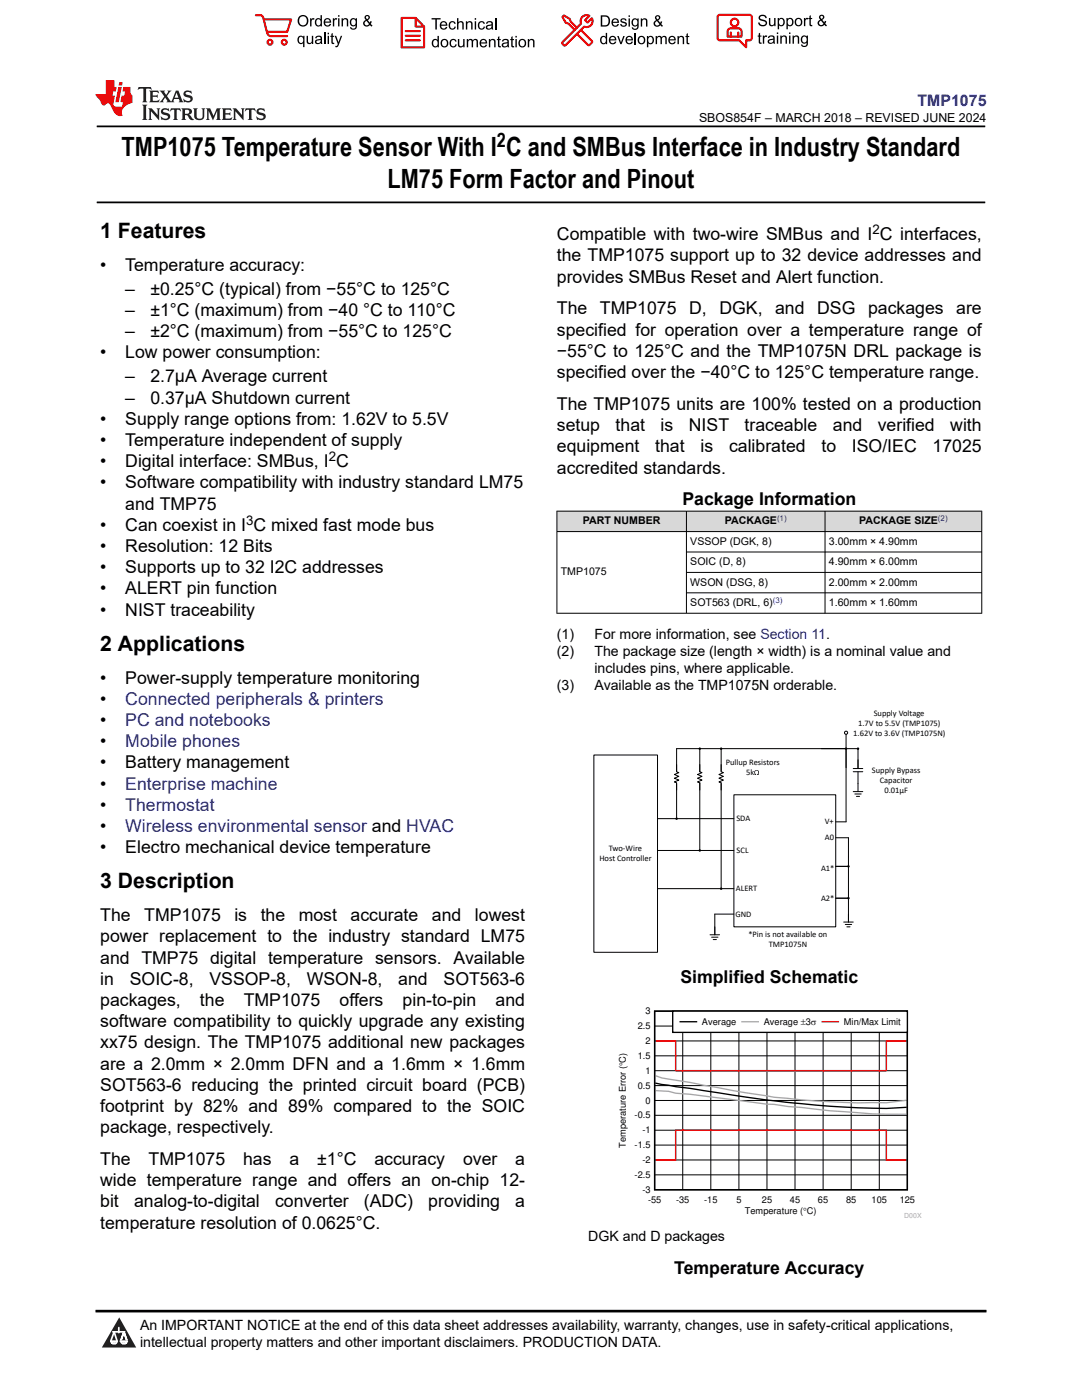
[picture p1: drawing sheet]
<svg xmlns="http://www.w3.org/2000/svg" width="216mm" height="279mm" viewBox="0 0 216 279" stroke-linecap="round" stroke-linejoin="round" font-family="sans-serif">
<defs><g id="words">
<g font-size="5.3">
<text x="24.3" y="31.2">TMP1075 Temperature Sensor With I C and SMBus Interface in Industry Standard</text>
<text x="77.3" y="37.5">LM75 Form Factor and Pinout</text>
</g>
<g font-size="4.2">
<text x="20" y="47.5">1 Features</text>
<text x="20" y="129.8">2 Applications</text>
<text x="20" y="177.3">3 Description</text>
</g>
<text font-size="4" x="99.2" y="29.4">2</text>
<g font-size="3.5">
<text x="111.1" y="47.9">Compatible with two-wire SMBus and I C interfaces,</text>
<text x="111.1" y="52.2">the TMP1075 support up to 32 device addresses and</text>
<text x="20" y="54.1">•</text>
<text x="25" y="54.1">Temperature accuracy:</text>
<text x="25" y="58.8">–</text>
<text x="30" y="58.8">±0.25°C (typical) from −55°C to 125°C</text>
<text x="111.1" y="56.4">provides SMBus Reset and Alert function.</text>
<text x="25" y="63.1">–</text>
<text x="30" y="63.1">±1°C (maximum) from −40 °C to 110°C</text>
<text x="111.1" y="62.8">The</text>
<text x="119.7" y="62.8">TMP1075</text>
<text x="137.5" y="62.8">D,</text>
<text x="143.5" y="62.8">DGK,</text>
<text x="154.7" y="62.8">and</text>
<text x="163.1" y="62.8">DSG</text>
<text x="173.2" y="62.8">packages</text>
<text x="190.8" y="62.8">are</text>
<text x="20" y="71.5">•</text>
<text x="25" y="67.3">–</text>
<text x="25" y="71.5">Low power consumption:</text>
<text x="30" y="67.3">±2°C (maximum) from −55°C to 125°C</text>
<text x="111.1" y="67">specified for operation over a temperature range of</text>
<text x="111.1" y="71.2">−55°C to 125°C and the TMP1075N DRL package is</text>
<text x="25" y="76.3">–</text>
<text x="30" y="76.3">2.7μA Average current</text>
<text x="111.1" y="75.5">specified over the −40°C to 125°C temperature range.</text>
<text x="25" y="80.5">–</text>
<text x="30" y="80.5">0.37μA Shutdown current</text>
<text x="111.1" y="81.8">The TMP1075 units are 100% tested on a production</text>
<text x="20" y="84.8">•</text>
<text x="20" y="89">•</text>
<text x="25" y="84.8">Supply range options from: 1.62V to 5.5V</text>
<text x="25" y="89">Temperature independent of supply</text>
<text x="111.1" y="86">setup</text>
<text x="122.8" y="86">that</text>
<text x="131.8" y="86">is</text>
<text x="137.5" y="86">NIST</text>
<text x="148.6" y="86">traceable</text>
<text x="166.2" y="86">and</text>
<text x="175.2" y="86">verified</text>
<text x="189.6" y="86">with</text>
<text x="20" y="93.2">•</text>
<text x="25" y="93.2">Digital interface: SMBus, I C</text>
<text x="111.1" y="90.3">equipment</text>
<text x="111.1" y="94.5">accredited standards.</text>
<text x="130.7" y="90.3">that</text>
<text x="139.8" y="90.3">is</text>
<text x="145.5" y="90.3">calibrated</text>
<text x="163.9" y="90.3">to</text>
<text x="170" y="90.3">ISO/IEC</text>
<text x="186.1" y="90.3">17025</text>
<text x="20" y="97.5">•</text>
<text x="25" y="97.5">Software compatibility with industry standard LM75</text>
<text x="25" y="101.7">and TMP75</text>
<text x="136.2" y="100.9">Package Information</text>
<text x="20" y="105.9">•</text>
<text x="25" y="105.9">Can coexist in I C mixed fast mode bus</text>
<text x="20" y="110.2">•</text>
<text x="25" y="110.2">Resolution: 12 Bits</text>
<text x="20" y="114.4">•</text>
<text x="20" y="118.6">•</text>
<text x="25" y="114.4">Supports up to 32 I2C addresses</text>
<text x="25" y="118.6">ALERT pin function</text>
<text x="20" y="122.9">•</text>
<text x="25" y="122.9">NIST traceability</text>
<text x="20" y="136.4">•</text>
<text x="25" y="136.4">Power-supply temperature monitoring</text>
<text x="20" y="140.6">•</text>
<text x="20" y="144.9">•</text>
<text x="20" y="149.1">•</text>
<text x="20" y="153.3">•</text>
<text x="25" y="153.3">Battery management</text>
<text x="20" y="157.6">•</text>
<text x="20" y="161.8">•</text>
<text x="20" y="166">•</text>
<text x="20" y="170.3">•</text>
<text x="25" y="170.3">Electro mechanical device temperature</text>
<text x="20" y="183.8">The</text>
<text x="28.8" y="183.8">TMP1075</text>
<text x="46.8" y="183.8">is</text>
<text x="52" y="183.8">the</text>
<text x="59.6" y="183.8">most</text>
<text x="70" y="183.8">accurate</text>
<text x="86.2" y="183.8">and</text>
<text x="94.8" y="183.8">lowest</text>
<text x="20" y="188.1">power replacement to the industry standard LM75</text>
<text x="20" y="196.5">in</text>
<text x="20" y="192.3">and TMP75 digital temperature sensors. Available</text>
<text x="25.9" y="196.5">SOIC-8,</text>
<text x="41.8" y="196.5">VSSOP-8,</text>
<text x="61.2" y="196.5">WSON-8,</text>
<text x="79.5" y="196.5">and</text>
<text x="88.5" y="196.5">SOT563-6</text>
<text x="135.8" y="196.1">Simplified Schematic</text>
<text x="20" y="200.8">packages,</text>
<text x="39.9" y="200.8">the</text>
<text x="48.6" y="200.8">TMP1075</text>
<text x="67.8" y="200.8">offers</text>
<text x="80.3" y="200.8">pin-to-pin</text>
<text x="98.9" y="200.8">and</text>
<text x="20" y="205">software compatibility to quickly upgrade any existing</text>
<text x="20" y="209.2">xx75 design. The TMP1075 additional new packages</text>
<text x="20" y="213.5">are a 2.0mm × 2.0mm DFN and a 1.6mm × 1.6mm</text>
<text x="20" y="217.7">SOT563-6 reducing the printed circuit board (PCB)</text>
<text x="20" y="221.9">footprint by 82% and 89% compared to the SOIC</text>
<text x="20" y="226.2">package, respectively.</text>
<text x="20" y="232.5">The</text>
<text x="29.6" y="232.5">TMP1075</text>
<text x="48.5" y="232.5">has</text>
<text x="57.8" y="232.5">a</text>
<text x="63.3" y="232.5">±1°C</text>
<text x="74.7" y="232.5">accuracy</text>
<text x="92.4" y="232.5">over</text>
<text x="102.8" y="232.5">a</text>
<text x="20" y="236.7">wide temperature range and offers an on-chip 12-</text>
<text x="20" y="245.2">temperature resolution of 0.0625°C.</text>
<text x="20" y="241">bit</text>
<text x="26.8" y="241">analog-to-digital</text>
<text x="54.9" y="241">converter</text>
<text x="72.6" y="241">(ADC)</text>
<text x="85.5" y="241">providing</text>
<text x="102.8" y="241">a</text>
<text x="134.5" y="254.2">Temperature Accuracy</text>
</g>
<g font-size="3.5" fill="#00f">
<text x="25" y="140.6">Connected peripherals &amp; printers</text>
<text x="25" y="144.9">PC and notebooks</text>
<text x="25" y="149.1">Mobile phones</text>
<text x="25" y="157.6">Enterprise machine</text>
<text x="25" y="161.8">Thermostat</text>
<text x="25" y="166">Wireless environmental sensor and HVAC</text>
</g>
<text font-size="3.2" fill="#00f" x="183.1" y="21.1">TMP1075</text>
<g font-size="2.8">
<text x="111.1" y="127.5">(1)</text>
<text x="111.1" y="130.9">(2)</text>
<text x="118.6" y="127.5">For more information, see Section 11.</text>
<text x="118.6" y="130.9">The package size (length × width) is a nominal value and</text>
<text x="111.1" y="137.7">(3)</text>
<text x="118.6" y="134.3">includes pins, where applicable.</text>
<text x="118.6" y="137.7">Available as the TMP1075N orderable.</text>
<text x="117.4" y="247.7">DGK and D packages</text>
<text x="27.9" y="265.5">An IMPORTANT NOTICE at the end of this data sheet addresses availability, warranty, changes, use in safety-critical applications,</text>
<text x="27.9" y="268.9">intellectual property matters and other important disclaimers. PRODUCTION DATA.</text>
</g>
<g font-size="2.6">
<text x="174.1" y="46.8">2</text>
<text x="65.6" y="92.1">2</text>
<text x="49.1" y="104.8">3</text>
</g>
<text font-size="2.5" x="139.5" y="24.3">SBOS854F – MARCH 2018 – REVISED JUNE 2024</text>
<g font-size="2.1">
<text x="116.3" y="104.7">PART NUMBER</text>
<text x="144.6" y="104.7">PACKAGE</text>
<text x="171.4" y="104.7">PACKAGE SIZE</text>
<text x="137.7" y="108.7">VSSOP (DGK, 8)</text>
<text x="137.7" y="112.8">SOIC (D, 8)</text>
<text x="165.4" y="108.7">3.00mm × 4.90mm</text>
<text x="165.4" y="112.8">4.90mm × 6.00mm</text>
<text x="111.9" y="114.8">TMP1075</text>
<text x="137.7" y="116.9">WSON (DSG, 8)</text>
<text x="165.4" y="116.9">2.00mm × 2.00mm</text>
<text x="137.7" y="121">SOT563 (DRL, 6)</text>
<text x="165.4" y="121">1.60mm × 1.60mm</text>
</g>
<g font-size="1.8">
<text x="128.8" y="202.4">3</text>
<text x="127.3" y="205.4">2.5</text>
<text x="128.8" y="208.3">2</text>
<text x="140.1" y="204.6">Average</text>
<text x="152.4" y="204.6">Average r3V</text>
<text x="168.4" y="204.6">Min/Max Limit</text>
<text x="127.3" y="211.3">1.5</text>
<text x="128.8" y="214.3">1</text>
<text x="127.3" y="217.3">0.5</text>
<text x="128.8" y="220.2">0</text>
<text x="126.6" y="223.2">-0.5</text>
<text x="128.2" y="226.2">-1</text>
<text x="124.9" y="229.1" transform="rotate(-90 124.9 229.1)">Temperature Error (qC)</text>
<text x="126.6" y="229.1">-1.5</text>
<text x="128.2" y="232.1">-2</text>
<text x="126.6" y="235.1">-2.5</text>
<text x="128.2" y="238">-3</text>
<text x="129.3" y="240.2">-55</text>
<text x="134.9" y="240.2">-35</text>
<text x="140.5" y="240.2">-15</text>
<text x="146.9" y="240.2">5</text>
<text x="148.6" y="242.3">Temperature (qC)</text>
<text x="152" y="240.2">25</text>
<text x="157.6" y="240.2">45</text>
<text x="163.2" y="240.2">65</text>
<text x="168.8" y="240.2">85</text>
<text x="173.9" y="240.2">105</text>
<text x="179.5" y="240.2">125</text>
</g>
<g font-size="1.7">
<text x="174.3" y="142.8">Supply Voltage</text>
<text x="170.3" y="146.9">1.62V to 3.6V (TMP1075N)</text>
<text x="171.2" y="144.8">1.7V to 5.5V (TMP1075)</text>
<text x="144.8" y="152.7">Pullup Resistors</text>
<text x="148.9" y="154.7">5k</text>
<text x="174" y="154.2">Supply Bypass</text>
<text x="175.5" y="156.3">Capacitor</text>
<text x="176.5" y="158.3">0.01µF</text>
<text x="146.9" y="163.9">SDA</text>
<text x="164.6" y="167.7">A0</text>
<text x="164.6" y="164.5">V+</text>
<text x="119.6" y="171.9">Host Controller</text>
<text x="121.5" y="169.9">Two-Wire</text>
<text x="147" y="170.2">SCL</text>
<text x="163.8" y="173.7">A1*</text>
<text x="146.8" y="177.9">ALERT</text>
<text x="163.8" y="179.8">A2*</text>
<text x="146.7" y="182.9">GND</text>
<text x="149.3" y="187">*Pin is not available on</text>
<text x="153.4" y="189">TMP1075N</text>
</g>
<g font-size="1.6" fill="#00f">
<text x="155" y="104">(1)</text>
<text x="187.2" y="104">(2)</text>
<text x="154.2" y="120.3">(3)</text>
</g>
<text font-size="1.4" fill="#a8a8a8" x="180.4" y="243.1">D00X</text>
</g></defs>
<path d="M19.3 25.2h177.3M19.3 40.4h177.3" fill="none" stroke="#000" stroke-width=".35"/>
<g fill="#d8d8d8">
<path d="M111.1 102h84.8v4.1h-84.8z" fill-rule="evenodd"/>
<path d="M111.2 102.1h25.7v3.9h-25.7z" fill-rule="evenodd"/>
<path d="M137 102.1h27.6v3.9h-27.6z" fill-rule="evenodd"/>
<path d="M164.7 102.1h31.1v3.9h-31.1z" fill-rule="evenodd"/>
</g>
<path d="M111.1 102h84.9M111.1 106.1h84.9M111.1 102v20.4M137 102v20.4M137 110.2h59M137 114.2h59M137 118.3h59M164.6 102v20.4M195.9 102v20.4M196 122.4h-84.9" fill="none" stroke="#000" stroke-width=".2"/>
<path d="M118.5 150.7h12.7v39.4h-12.7z" fill-rule="evenodd" fill="#fff"/>
<path d="M118.5 150.7h12.7v39.4h-12.7z" fill="none" stroke="#000" stroke-width=".2"/>
<path d="M146.4 158.6h20.4v26.4h-20.4z" fill-rule="evenodd" fill="#fff"/>
<path d="M135 152.6v1.4l.5 .2-.9 .4 .9 .3-.9 .4 .9 .4-.9 .4 .4 .1v1.5M143.9 152.6v1.4l.4 .2-.8 .4 .8 .3-.8 .4 .8 .4-.8 .4 .4 .1v1.5M146.4 158.6h20.4v26.4h-20.4zM170.3 158h1.9M170.6 158.5h1.2M170.9 158.9h.6M171.2 156.4v1.6M141.7 186.6h1.9M142 187h1.3M142.3 187.5h.6M142.6 185v1.6" fill="none" stroke="#000" stroke-width=".2"/>
<path d="M168.6 146h.4l.1 .2a.32 .32 0 0 1-.3 .4 .32 .32 0 0 1-.3-.4z" fill-rule="evenodd" fill="#fff"/>
<g fill="none" stroke="#000" stroke-width=".2">
<path d="M135 156.4v7M139.6 149.4v4.6l.5 .2-.9 .4 .9 .3-.9 .4 .9 .4-.9 .4 .4 .1v13.5M143.9 149.4v4.5M143.9 156.4v21M168.6 146h.4l.1 .2a.32 .32 0 0 1-.3 .4 .32 .32 0 0 1-.3-.4zM168.8 146.6v17.4h-2M170.3 154h1.9M170.3 153.4h1.9M171 149.4h-36v4.5M171.2 149.4v4M171.2 154v2.4M131.2 163.4h15.2"/>
<path d="M131.2 169.7h15.2M131.2 177.4h15.2M166.8 167.2h2.5v16.8M166.8 172.9h2.5M166.8 179.3h2.5M146.4 182.4h-3.8v4.2M168.3 184h2M168.7 184.5h1.2M169 185h.6"/>
</g>
<g fill="#000">
<circle cx="139.6" cy="149.4" r=".24"/>
<circle cx="143.9" cy="149.4" r=".24"/>
<circle cx="168.8" cy="149.4" r=".24"/>
<circle cx="171.2" cy="149.4" r=".24"/>
<circle cx="135" cy="163.4" r=".24"/>
<circle cx="139.6" cy="169.7" r=".24"/>
<circle cx="143.9" cy="177.4" r=".24"/>
<circle cx="169.3" cy="179.3" r=".24"/>
<circle cx="169.3" cy="172.9" r=".24"/>
</g>
<path d="M123.1 201h60.8v42.1h-60.8z" fill-rule="evenodd" fill="#fff"/>
<path d="M130.6 201.8h50.5v35.6h-50.5zM130.8 216.2l8.2 1.2a234.7 234.7 0 0 0 37.9 3.8l4-.2" fill="none" stroke="#000" stroke-width=".27"/>
<g fill="none" stroke="#000" stroke-width=".2">
<path d="M130.6 219.6h50.5M130.6 216.7h50.5M130.6 213.7h50.5M130.6 210.7h50.5M130.6 207.7h50.5M130.6 204.8h50.5M136.2 201.8v35.6M141.8 201.8v35.6M147.4 201.8v35.6M153 201.8v35.6M158.6 201.8v35.6M164.2 201.8v35.6"/>
<path d="M169.8 201.8v35.6M175.5 201.8v35.6M130.6 234.5h50.5M130.6 231.5h50.5M130.6 228.5h50.5M130.6 225.6h50.5M130.6 222.6h50.5"/>
</g>
<path d="M130.8 214.7a34.9 34.9 0 0 0 6.8 1.3l1.4 .3a172.8 172.8 0 0 0 29.4 3.7l8.5 .1 4-.5M130.8 217.6l2.6 .2 1.4 .4 2.8 .2 15.4 2h1.4a192.3 192.3 0 0 0 26.5 2" fill="none" stroke="#a8a8a8" stroke-width=".27"/>
<path d="M130.8 207.7h4v6h42.1v-6h4M130.8 231.5h4v-5.9h42.1v5.9h4" fill="none" stroke="#f00" stroke-width=".31"/>
<path d="M134.2 201.8h46.8v4.2h-46.8z" fill-rule="evenodd" fill="#fff"/>
<path d="M134.2 201.8h46.9v4.2h-46.9zM135.7 203.9h3.3" fill="none" stroke="#000" stroke-width=".27"/>
<path d="M148 203.9h3.3" fill="none" stroke="#a8a8a8" stroke-width=".27"/>
<path d="M164.1 203.9h3.2" fill="none" stroke="#f00" stroke-width=".31"/>
<path d="M0 0h215.9v23.8h-215.9z" fill-rule="evenodd" fill="#fff"/>
<path d="M27.7 17.4l-.2 .6 .5-.3h.6v.1v2.2l-.2 .4h1l-.2-.4v-2.2v-.1h.5l.5 .3-.1-.6zM29.8 18.1l.2 .4v1.5l-.2 .4h1.9l.1-.6a1.08 1.08 0 0 1-1.3 .2v-.7h.6l.4 .2v-.6l-.4 .2h-.6v-.6l.2-.1a1 1 0 0 1 1 .2l-.1-.5zM31.8 18.1l1 1.1-1 1.2h.9l-.2-.2 .4-.7 .5 .7-.2 .2h1.6l-.2-.2 .1-.4h1l.1 .4-.1 .2h.9l-.2-.3-.8-2h-.5l-1 2.2-.8-1.1 .9-1.1h-.8l.2 .2-.5 .7-.3-.7 .1-.2zM35.2 18.5l.4 1h-.8zM36.8 18.2a.65 .65 0 0 0-.2 .7 .65 .65 0 0 0 .6 .5l.7 .2 .1 .2a.79 .79 0 0 1-.7 .4 .79 .79 0 0 1-.7-.5l.1 .7 .2-.1a.93 .93 0 0 0 1.1 .1 .93 .93 0 0 0 .4-1 1.46 1.46 0 0 0-1.2-.6l-.1-.3a1.09 1.09 0 0 1 1.2 .2l-.2-.6-.1 .1-.6-.2zM28.4 20.9l.2 .4v2.3l-.2 .3h1l-.2-.3v-2.3l.2-.4zM29.6 21.6l.2 .4v1.6l-.2 .3h.8l-.3-.3v-1.4l1.7 1.8v-2l.2-.4h-.8l.2 .2 .1 1.1-1.2-1.3zM32.3 21.8a.65 .65 0 0 0-.2 .7 .65 .65 0 0 0 .7 .4l.6 .2 .1 .2a.79 .79 0 0 1-.7 .4 .79 .79 0 0 1-.7-.5l.1 .7 .2-.1a.93 .93 0 0 0 1.1 .1 .93 .93 0 0 0 .4-.9 1.46 1.46 0 0 0-1.2-.6l-.1-.4a1.09 1.09 0 0 1 1.2 .2l-.2-.6-.1 .1-.6-.1zM34.1 21.6l-.1 .7a.63 .63 0 0 1 .7-.4l.1 1.7-.3 .3h1l-.2-.3v-1.7a.66 .66 0 0 1 .8 .4l-.1-.7zM36.2 21.6l.2 .4v1.6l-.2 .3h.9l-.2-.2v-.7h.5l.1 .2a.79 .79 0 0 0 1.2 .6l-1-.9a.61 .61 0 0 0 .6-.6 .61 .61 0 0 0-.5-.6zM36.9 21.9h.2a.47 .47 0 0 1 .5 .1 .47 .47 0 0 1 .1 .5l-.2 .2h-.6zM38.5 21.6l.2 .2a2.27 2.27 0 0 0 .4 2 1.04 1.04 0 0 0 1.7-.7v-1.3l.2-.2h-.8l.2 .4v1.1a.6 .6 0 0 1-.6 .6 .6 .6 0 0 1-.6-.6v-1.1l.3-.4zM41.1 21.6l.2 .4v1.6l-.2 .3h.7l-.2-.3v-1.5l.9 1.9 .8-1.9v1.5l-.2 .3h1l-.3-.3v-1.6l.3-.4h-.8l-.7 1.5-.7-1.5zM44.3 21.6l.2 .4v1.6l-.2 .3h1.9l.1-.5a1.09 1.09 0 0 1-1.3 .1v-.6h.6l.4 .1v-.6l-.4 .2h-.6v-.6l.2-.1a1.01 1.01 0 0 1 1 .3l-.1-.6zM46.4 21.6l.3 .4v1.6l-.3 .3h.8l-.2-.3v-1.4l1.6 1.8v-2l.2-.4h-.7l.2 .2v1.1l-1.2-1.3zM49 21.6l-.1 .7a.63 .63 0 0 1 .8-.4v1.7l-.3 .3h1l-.2-.3v-1.7a.66 .66 0 0 1 .8 .4l-.1-.7zM51.4 21.8a.65 .65 0 0 0-.2 .7 .65 .65 0 0 0 .6 .4l.6 .2 .2 .2a.79 .79 0 0 1-.8 .4 .79 .79 0 0 1-.6-.5l.1 .7 .2-.1a.93 .93 0 0 0 1 .1 .93 .93 0 0 0 .5-.9 1.46 1.46 0 0 0-1.3-.6l-.1-.4a1.09 1.09 0 0 1 1.3 .2l-.2-.6-.2 .1-.5-.1z" fill="#231f20"/>
<path d="M21.1 16v2.8h-2.1l.1 .3 .9 1a.95 .95 0 0 0 .9 .9 .59 .59 0 0 1 .6-.4 .59 .59 0 0 1 .5 .4l.4 .8a1.59 1.59 0 0 0 2.1 1.3 1.61 1.61 0 0 1 1-2.2l1-.4-.1-1.5a1.59 1.59 0 0 1-.4-1.6h-1.4l-.2 .9h.5l-.1 .8h-.5l-.2 1v.2l.4 .1-.2 .9h-.6a.73 .73 0 0 1-1.1-.7l.3-1.5h-.5l.2-.8h.5l.2-.9h-.5v-1.4zM23.6 17.4l-.6 3h.7l.6-3zM23.8 16.4l-.1 .7h.7l.1-.7z" fill="#ed1c24"/>
<g fill="#000">
<path d="M59.4 4.2a1.12 1.12 0 0 1 2.2 0 1.12 1.12 0 0 1-2.2 0zM59.9 3.5a.89 .89 0 0 0-.1 1.1 .89 .89 0 0 0 1.1 .4 .88 .88 0 0 0 .3-1.3 .88 .88 0 0 0-1.3-.2z" fill-rule="evenodd"/>
<path d="M59.5 7.3l.5-.2 .5 .3v-.3h.3v2.3h-.3v-.8a.74 .74 0 0 1-1 0 .74 .74 0 0 1-.1-1zM59.8 7.5a.57 .57 0 0 0-.2 .7 .57 .57 0 0 0 .8 .2 .57 .57 0 0 0 .1-.7 .57 .57 0 0 0-.7-.2z" fill-rule="evenodd"/>
<path d="M61.9 3.6h.2v.3l.2-.2 .3-.1 .2 .1-.1 .3a.36 .36 0 0 0-.5 0 .36 .36 0 0 0 0 .4v.9h-.3z" fill-rule="evenodd"/>
<path d="M61.2 7.1h.3v.9a.41 .41 0 0 0 .4 .6 .41 .41 0 0 0 .3-.6v-.9h.3v1.7h-.2v-.3a.58 .58 0 0 1-.7 .3 .58 .58 0 0 1-.4-.6z" fill-rule="evenodd"/>
<path d="M63 3.8l.5-.2 .5 .2v-.8h.2v2.3h-.2v-.2a.75 .75 0 0 1-1-.1 .75 .75 0 0 1-.1-1zM63.2 4a.57 .57 0 0 0-.1 .7 .57 .57 0 0 0 .8 .2 .57 .57 0 0 0 .1-.7 .57 .57 0 0 0-.8-.2z" fill-rule="evenodd"/>
<path d="M63 7.3a.74 .74 0 0 1 1-.1 .74 .74 0 0 1 .3 .9v.7h-.3v-.2a.57 .57 0 0 1-.8 .2 .57 .57 0 0 1-.2-.8l1-.3a.41 .41 0 0 0-.4-.4 .41 .41 0 0 0-.4 .4l-.3-.1zM63.2 8.2a.35 .35 0 0 0 .2 .5 .35 .35 0 0 0 .5-.3l.1-.4z" fill-rule="evenodd"/>
<path d="M65.4 6.5h.3v.3h-.3zM65.4 7.1h.3v1.7h-.3z" fill-rule="evenodd"/>
<path d="M64.8 3.8a.76 .76 0 0 1 .9-.1 .76 .76 0 0 1 .4 .8h-1.2a.47 .47 0 0 0 .3 .6 .47 .47 0 0 0 .6-.4l.3 .1a.82 .82 0 0 1-1.3 .3 .82 .82 0 0 1 0-1.3zM65 4l-.1 .3h.9l-.3-.4z" fill-rule="evenodd"/>
<path d="M66.4 3.6h.3v.3l.1-.2 .4-.1 .1 .1-.1 .3a.36 .36 0 0 0-.4 0 .36 .36 0 0 0-.1 .4v.9h-.3z" fill-rule="evenodd"/>
<path d="M66.1 6.7l.3-.1v.5h.3v.3h-.3v.9l.1 .2h.2v.3a.41 .41 0 0 1-.4-.1 .41 .41 0 0 1-.2-.4v-.9h-.2v-.3h.2z" fill-rule="evenodd"/>
<path d="M66.8 7.1h.3l.4 1.4 .5-1.4h.3l-.6 1.7a.57 .57 0 0 1-.8 .6v-.3a.37 .37 0 0 0 .5-.3z" fill-rule="evenodd"/>
<path d="M67.5 3h.2v.3h-.2zM67.5 3.6h.2v1.7h-.2z" fill-rule="evenodd"/>
<path d="M68.2 3.6h.2v.3a.58 .58 0 0 1 .7-.3 .58 .58 0 0 1 .4 .7v1h-.3v-1a.4 .4 0 0 0-.4-.5 .4 .4 0 0 0-.4 .6v.9h-.2z" fill-rule="evenodd"/>
<path d="M70 3.8l.5-.2 .5 .2v-.2h.2v1.5a.71 .71 0 0 1-.5 .8 .71 .71 0 0 1-.8-.5h.2a.46 .46 0 0 0 .6 .3 .46 .46 0 0 0 .3-.6 .78 .78 0 0 1-1.1-.2 .78 .78 0 0 1 .1-1.1zM70.2 4a.53 .53 0 0 0-.1 .8 .53 .53 0 0 0 .8 0 .54 .54 0 0 0 0-.7 .54 .54 0 0 0-.7-.1z" fill-rule="evenodd"/>
<path d="M72.9 3.1a.53 .53 0 0 1 .8 .1 .53 .53 0 0 1-.3 .8l.4 .5 .1-.3 .3 .1-.2 .5 .3 .3-.2 .2-.3-.3a.71 .71 0 0 1-1.2 .1 .71 .71 0 0 1 .4-1.1l-.3-.5zM73 3.5a.3 .3 0 0 0 .6 0 .3 .3 0 0 0-.6 0zM72.9 4.3a.45 .45 0 0 0 0 .7 .45 .45 0 0 0 .7-.2l-.5-.6z" fill-rule="evenodd"/>
<path d="M86.1 3.6h1.8v.3h-.7v2h-.3v-2h-.8z" fill-rule="evenodd"/>
<path d="M86.3 8l.5-.2 .5 .2v-.8h.3v2.2h-.3v-.2a.76 .76 0 0 1-1 0 .76 .76 0 0 1-.1-1zM86.6 8.1a.58 .58 0 0 0-.2 .8 .58 .58 0 0 0 .8 .2 .58 .58 0 0 0 .1-.8 .58 .58 0 0 0-.7-.2z" fill-rule="evenodd"/>
<path d="M88.2 7.9a.81 .81 0 0 1 1.1 .2 .81 .81 0 0 1-.2 1.1 .81 .81 0 0 1-1.1-.1l-.1-.8zM88.3 8.1a.57 .57 0 0 0 0 .9 .57 .57 0 0 0 .8 0 .57 .57 0 0 0 0-.8 .57 .57 0 0 0-.8-.1z" fill-rule="evenodd"/>
<path d="M88 4.4a.77 .77 0 0 1 .9-.1 .77 .77 0 0 1 .4 .8h-1.3a.48 .48 0 0 0 .4 .6 .48 .48 0 0 0 .6-.3h.3a.83 .83 0 0 1-1.3 .4 .83 .83 0 0 1 0-1.4zM88.2 4.6l-.2 .3h1l-.3-.4z" fill-rule="evenodd"/>
<path d="M89.7 4.4a.7 .7 0 0 1 1.2 .3l-.2 .1a.45 .45 0 0 0-.6-.3 .45 .45 0 0 0-.3 .6 .45 .45 0 0 0 .3 .6 .45 .45 0 0 0 .6-.4h.3a.76 .76 0 0 1-1.1 .6 .76 .76 0 0 1-.3-1.1z" fill-rule="evenodd"/>
<path d="M89.9 8a.7 .7 0 0 1 1.2 .3h-.3a.45 .45 0 0 0-.5-.3 .45 .45 0 0 0-.3 .6 .45 .45 0 0 0 .3 .6 .45 .45 0 0 0 .6-.4l.2 .1a.76 .76 0 0 1-1 .5 .76 .76 0 0 1-.4-1.1z" fill-rule="evenodd"/>
<path d="M91.2 3.6h.3v.8a.59 .59 0 0 1 .7-.2 .59 .59 0 0 1 .3 .7v1h-.2v-1a.4 .4 0 0 0-.5-.4 .4 .4 0 0 0-.3 .5v.9h-.3z" fill-rule="evenodd"/>
<path d="M91.4 7.8h.2v.9a.41 .41 0 0 0 .5 .5 .41 .41 0 0 0 .3-.5v-.9h.3v1.6h-.3v-.2a.58 .58 0 0 1-.7 .3 .58 .58 0 0 1-.3-.7z" fill-rule="evenodd"/>
<path d="M93 4.2h.2v.3a.59 .59 0 0 1 .7-.3 .59 .59 0 0 1 .4 .7v1h-.3v-1a.41 .41 0 0 0-.4-.5 .41 .41 0 0 0-.4 .6v.9h-.2z" fill-rule="evenodd"/>
<path d="M93.1 7.8h.3v.2a.56 .56 0 0 1 1 0 .54 .54 0 0 1 .6-.2 .54 .54 0 0 1 .4 .5v1.1h-.3v-1a.34 .34 0 0 0-.3-.4 .34 .34 0 0 0-.4 .3v1.1h-.3v-1a.38 .38 0 0 0-.5-.4 .38 .38 0 0 0-.2 .6v.8h-.3z" fill-rule="evenodd"/>
<path d="M94.7 3.6h.3v.3h-.3zM94.7 4.2h.3v1.7h-.3z" fill-rule="evenodd"/>
<path d="M95.5 4.4a.7 .7 0 0 1 1.3 .3l-.3 .1a.45 .45 0 0 0-.6-.3 .45 .45 0 0 0-.3 .6 .45 .45 0 0 0 .3 .6 .45 .45 0 0 0 .6-.4h.3a.76 .76 0 0 1-1.1 .6 .76 .76 0 0 1-.3-1.1z" fill-rule="evenodd"/>
<path d="M95.9 8a.77 .77 0 0 1 .9-.2 .77 .77 0 0 1 .4 .9h-1.2a.48 .48 0 0 0 .3 .5 .48 .48 0 0 0 .6-.3h.3a.83 .83 0 0 1-1.3 .4 .83 .83 0 0 1 0-1.3zM96.1 8.1l-.1 .4h.9l-.2-.5z" fill-rule="evenodd"/>
<path d="M97.5 7.8h.3v.2a.59 .59 0 0 1 .7-.2 .59 .59 0 0 1 .4 .6v1h-.3v-1a.41 .41 0 0 0-.5-.4 .41 .41 0 0 0-.3 .5v.9h-.3z" fill-rule="evenodd"/>
<path d="M97.1 4.4a.74 .74 0 0 1 1-.1 .74 .74 0 0 1 .3 .9v.7h-.3v-.2a.59 .59 0 0 1-.8 .2 .59 .59 0 0 1-.3-.8l1.1-.3a.42 .42 0 0 0-.4-.4 .42 .42 0 0 0-.5 .4l-.2-.1zM97.3 5.3a.36 .36 0 0 0 .2 .5 .36 .36 0 0 0 .5-.2l.1-.5z" fill-rule="evenodd"/>
<path d="M99.4 7.4l.2-.2v.6h.3v.2h-.3v1l.1 .2h.2l.1 .2a.41 .41 0 0 1-.5 0 .41 .41 0 0 1-.1-.4v-1h-.2v-.2h.2z" fill-rule="evenodd"/>
<path d="M100.3 8a.74 .74 0 0 1 .9-.2 .74 .74 0 0 1 .3 .9l.1 .7h-.3v-.2a.59 .59 0 0 1-.8 .3 .59 .59 0 0 1-.3-.8l1-.3a.42 .42 0 0 0-.3-.4 .42 .42 0 0 0-.5 .3h-.3zM100.5 8.8a.36 .36 0 0 0 .1 .5 .36 .36 0 0 0 .5-.2l.2-.5z" fill-rule="evenodd"/>
<path d="M102 7.4l.3-.2v.6h.3v.2h-.3v1l.1 .2h.2v.2a.41 .41 0 0 1-.5 0 .41 .41 0 0 1-.1-.4v-1h-.2v-.2h.2z" fill-rule="evenodd"/>
<path d="M102.8 7.2h.3v.3h-.3zM102.8 7.8h.3v1.6h-.3z" fill-rule="evenodd"/>
<path d="M103.7 7.9a.81 .81 0 0 1 1.1 .2 .81 .81 0 0 1-.1 1.1 .81 .81 0 0 1-1.2-.1v-.8zM103.9 8.1a.57 .57 0 0 0-.1 .9 .57 .57 0 0 0 .8 0 .57 .57 0 0 0 0-.8 .57 .57 0 0 0-.7-.1z" fill-rule="evenodd"/>
<path d="M105.3 7.8h.3v.2a.59 .59 0 0 1 .7-.2 .59 .59 0 0 1 .4 .6v1h-.3v-1a.41 .41 0 0 0-.5-.4 .41 .41 0 0 0-.3 .5v.9h-.3z" fill-rule="evenodd"/>
<path d="M119.9 3.1h.7a1.12 1.12 0 0 1 1.1 1.1 1.12 1.12 0 0 1-1 1.1h-.8zM120.2 3.3v1.7h.4a.86 .86 0 0 0 .8-.8 .86 .86 0 0 0-.8-.9z" fill-rule="evenodd"/>
<path d="M119.9 7.4l.5-.3 .5 .3v-.8h.2v2.2h-.2v-.2a.75 .75 0 0 1-1 0 .75 .75 0 0 1-.1-1zM120.1 7.5a.57 .57 0 0 0-.1 .8 .57 .57 0 0 0 .8 .2 .57 .57 0 0 0 .1-.8 .57 .57 0 0 0-.8-.2z" fill-rule="evenodd"/>
<path d="M121.7 7.4a.76 .76 0 0 1 .9-.2 .76 .76 0 0 1 .4 .9h-1.2a.47 .47 0 0 0 .3 .5 .47 .47 0 0 0 .6-.3h.3a.82 .82 0 0 1-1.3 .4 .82 .82 0 0 1 0-1.3zM121.9 7.5l-.1 .3h.9l-.3-.4z" fill-rule="evenodd"/>
<path d="M122.2 3.9a.76 .76 0 0 1 .9-.2 .76 .76 0 0 1 .4 .9h-1.2a.47 .47 0 0 0 .4 .5 .47 .47 0 0 0 .5-.3h.3a.82 .82 0 0 1-1.3 .4 .82 .82 0 0 1 0-1.3zM122.5 4l-.2 .3h.9l-.2-.4z" fill-rule="evenodd"/>
<path d="M123.9 3.8a.71 .71 0 0 1 1.1 .3h-.2a.32 .32 0 0 0-.4-.3 .32 .32 0 0 0-.3 .4h.1a.75 .75 0 0 1 .9 .8 .72 .72 0 0 1-.7 .3 .72 .72 0 0 1-.7-.5h.3a.36 .36 0 0 0 .4 .4 .36 .36 0 0 0 .3-.5 .8 .8 0 0 1-.9-.7z" fill-rule="evenodd"/>
<path d="M123.2 7.2h.3l.4 1.3 .5-1.3h.3l-.7 1.6h-.2z" fill-rule="evenodd"/>
<path d="M125.4 3.1h.3v.3h-.3zM125.4 3.7h.3v1.6h-.3z" fill-rule="evenodd"/>
<path d="M125 7.4a.76 .76 0 0 1 .9-.2 .76 .76 0 0 1 .4 .9h-1.2a.47 .47 0 0 0 .3 .5 .47 .47 0 0 0 .6-.3h.3a.82 .82 0 0 1-1.3 .4 .82 .82 0 0 1 0-1.3zM125.2 7.5l-.1 .3h.9l-.2-.4z" fill-rule="evenodd"/>
<path d="M126.2 3.9l.5-.3 .5 .3v-.2h.2v1.4a.71 .71 0 0 1-.5 .8 .71 .71 0 0 1-.8-.5l.2 .1a.46 .46 0 0 0 .6 .2 .46 .46 0 0 0 .3-.6 .78 .78 0 0 1-1.1-.1 .78 .78 0 0 1 .1-1.1zM126.4 4a.53 .53 0 0 0-.1 .8 .53 .53 0 0 0 .8 0 .54 .54 0 0 0 0-.7 .54 .54 0 0 0-.7-.1z" fill-rule="evenodd"/>
<path d="M127.5 7.3a.8 .8 0 0 1 1.1 .2 .8 .8 0 0 1-.1 1.1 .8 .8 0 0 1-1.2-.1v-.8zM127.7 7.5a.56 .56 0 0 0-.1 .9 .56 .56 0 0 0 .8-.1 .56 .56 0 0 0 0-.7 .56 .56 0 0 0-.7-.1z" fill-rule="evenodd"/>
<path d="M127.9 3.7h.2v.2a.58 .58 0 0 1 .7-.2 .58 .58 0 0 1 .4 .6v1h-.3v-1a.4 .4 0 0 0-.4-.4 .4 .4 0 0 0-.4 .5v.9h-.2z" fill-rule="evenodd"/>
<path d="M129.1 7.2h.2v.2a.72 .72 0 0 1 1-.1 .72 .72 0 0 1 .2 1 .64 .64 0 0 1-.5 .5 .64 .64 0 0 1-.6-.2v.8h-.3zM129.5 7.5a.56 .56 0 0 0-.2 .8 .56 .56 0 0 0 .8 .2 .56 .56 0 0 0 .1-.8 .56 .56 0 0 0-.7-.2z" fill-rule="evenodd"/>
<path d="M130.8 7.2h.3v.2a.55 .55 0 0 1 .9 0 .53 .53 0 0 1 .6-.3 .53 .53 0 0 1 .4 .6v1.1h-.2v-1a.34 .34 0 0 0-.3-.4 .34 .34 0 0 0-.4 .3v1.1h-.3v-1a.37 .37 0 0 0-.5-.4 .37 .37 0 0 0-.2 .6v.8h-.3z" fill-rule="evenodd"/>
<path d="M130.8 3.2a.53 .53 0 0 1 .9 .1 .53 .53 0 0 1-.4 .8l.4 .5 .2-.4 .2 .1-.2 .5 .4 .3-.2 .3-.3-.4a.71 .71 0 0 1-1.2 .1 .71 .71 0 0 1 .3-1.1l-.2-.5zM130.9 3.6a.3 .3 0 0 0 .6 0 .3 .3 0 0 0-.6 0zM130.9 4.3a.45 .45 0 0 0 0 .7 .45 .45 0 0 0 .7-.2l-.5-.6z" fill-rule="evenodd"/>
<path d="M133.6 7.4a.76 .76 0 0 1 .9-.2 .76 .76 0 0 1 .3 .9h-1.2a.47 .47 0 0 0 .4 .5 .47 .47 0 0 0 .6-.3h.2a.82 .82 0 0 1-1.2 .4 .82 .82 0 0 1 0-1.3zM133.8 7.5l-.2 .3h1l-.3-.4z" fill-rule="evenodd"/>
<path d="M135.2 7.2h.2v.2a.58 .58 0 0 1 .7-.2 .58 .58 0 0 1 .4 .6v1h-.3v-1a.4 .4 0 0 0-.4-.4 .4 .4 0 0 0-.3 .5v.9h-.3z" fill-rule="evenodd"/>
<path d="M137 6.8l.3-.2v.6h.2v.2h-.2v1v.2h.2l.1 .2a.41 .41 0 0 1-.5 0 .41 .41 0 0 1-.1-.5v-.9h-.2v-.2h.2z" fill-rule="evenodd"/>
<path d="M151.6 3.1a.88 .88 0 0 1 1.4 .5h-.3a.49 .49 0 0 0-.5-.5 .49 .49 0 0 0-.5 .6l.1 .1a1.06 1.06 0 0 1 1.2 1 .95 .95 0 0 1-.9 .4 .95 .95 0 0 1-.8-.7h.3a.58 .58 0 0 0 .6 .5 .58 .58 0 0 0 .5-.6l-.2-.1a.95 .95 0 0 1-1.1-.9z" fill-rule="evenodd"/>
<path d="M151.4 6.7l.3-.2v.6h.2v.2h-.2v1v.2h.2l.1 .2a.41 .41 0 0 1-.5 0 .41 .41 0 0 1-.1-.5v-.9h-.2v-.2h.2z" fill-rule="evenodd"/>
<path d="M152.2 7.1h.3v.2l.1-.2h.4h.1l-.1 .3a.36 .36 0 0 0-.4 0 .36 .36 0 0 0-.1 .5v.8h-.3z" fill-rule="evenodd"/>
<path d="M153.3 7.3a.74 .74 0 0 1 1-.2 .74 .74 0 0 1 .3 .9l.1 .7h-.3l-.1-.2a.57 .57 0 0 1-.8 .3 .57 .57 0 0 1-.1-.9l.9-.2a.41 .41 0 0 0-.4-.4 .41 .41 0 0 0-.4 .3h-.3zM153.5 8.1a.35 .35 0 0 0 .2 .5 .35 .35 0 0 0 .5-.2l.1-.5z" fill-rule="evenodd"/>
<path d="M153.4 3.6h.3v.9a.41 .41 0 0 0 .4 .5 .41 .41 0 0 0 .4-.5v-.9h.2v1.6h-.2v-.2a.58 .58 0 0 1-.7 .2 .58 .58 0 0 1-.4-.6z" fill-rule="evenodd"/>
<path d="M155 6.5h.3v.3h-.3zM155 7.1h.3v1.6h-.3z" fill-rule="evenodd"/>
<path d="M155.2 3.6h.2v.2a.72 .72 0 0 1 1-.1 .72 .72 0 0 1 .2 1 .64 .64 0 0 1-.5 .5 .64 .64 0 0 1-.6-.2v.8h-.3zM155.6 3.9a.56 .56 0 0 0-.2 .8 .56 .56 0 0 0 .8 .2 .56 .56 0 0 0 .1-.8 .56 .56 0 0 0-.7-.2z" fill-rule="evenodd"/>
<path d="M155.7 7.1h.3v.2a.58 .58 0 0 1 .7-.2 .58 .58 0 0 1 .3 .6v1h-.3v-1a.4 .4 0 0 0-.4-.4 .4 .4 0 0 0-.3 .5v.9h-.3z" fill-rule="evenodd"/>
<path d="M156.9 3.6h.3v.2a.72 .72 0 0 1 .9-.1 .72 .72 0 0 1 .2 1 .64 .64 0 0 1-.4 .5 .64 .64 0 0 1-.7-.2v.8h-.3zM157.3 3.9a.56 .56 0 0 0-.1 .8 .56 .56 0 0 0 .7 .2 .56 .56 0 0 0 .2-.8 .56 .56 0 0 0-.8-.2z" fill-rule="evenodd"/>
<path d="M157.4 6.5h.3v.3h-.3zM157.4 7.1h.3v1.6h-.3z" fill-rule="evenodd"/>
<path d="M158.1 7.1h.3v.2a.58 .58 0 0 1 .7-.2 .58 .58 0 0 1 .4 .6v1h-.3v-1a.4 .4 0 0 0-.5-.4 .4 .4 0 0 0-.3 .5v.9h-.3z" fill-rule="evenodd"/>
<path d="M158.8 3.7a.8 .8 0 0 1 1.1 .2 .8 .8 0 0 1-.1 1.1 .8 .8 0 0 1-1.1-.1l-.1-.8zM159 3.9a.56 .56 0 0 0-.1 .9 .56 .56 0 0 0 .9 0 .56 .56 0 0 0-.1-.8 .56 .56 0 0 0-.7-.1z" fill-rule="evenodd"/>
<path d="M160 7.3l.5-.2 .5 .2v-.2h.2v1.4a.71 .71 0 0 1-.5 .9 .71 .71 0 0 1-.9-.5h.3a.46 .46 0 0 0 .6 .2 .46 .46 0 0 0 .2-.6 .78 .78 0 0 1-1-.1 .78 .78 0 0 1 .1-1.1zM160.2 7.4a.53 .53 0 0 0-.1 .8 .53 .53 0 0 0 .8 0 .54 .54 0 0 0 0-.7 .54 .54 0 0 0-.7-.1z" fill-rule="evenodd"/>
<path d="M160.4 3.6h.3v.2l.1-.2h.4h.1l-.1 .3a.36 .36 0 0 0-.4 0 .36 .36 0 0 0-.1 .5v.8h-.3z" fill-rule="evenodd"/>
<path d="M161.5 3.2l.3-.2v.6h.3v.2h-.3v1v.2h.3v.2a.41 .41 0 0 1-.5 0 .41 .41 0 0 1-.1-.5v-.9h-.2v-.2h.2z" fill-rule="evenodd"/>
<path d="M163.6 3.1a.53 .53 0 0 1 .8 .1 .53 .53 0 0 1-.3 .8l.4 .5 .1-.3h.3l-.2 .5 .3 .3-.2 .3-.3-.3a.71 .71 0 0 1-1.2 .1 .71 .71 0 0 1 .4-1.2l-.3-.5zM163.7 3.5a.3 .3 0 0 0 .5 0 .3 .3 0 0 0-.5 0zM163.6 4.2a.45 .45 0 0 0 0 .8 .45 .45 0 0 0 .7-.3l-.5-.6z" fill-rule="evenodd"/>
</g>
<path d="M64.8 6.5v2.3M98.9 3.6v2.3M126.8 6.6v2.2" fill="none" stroke="#000" stroke-width=".28"/>
<g fill="none" stroke="#de0000" stroke-width=".42">
<path d="M51.1 3l1 .1a1.4 1.4 0 0 1 .6 1.2l.7 2.5a.95 .95 0 0 0 1.1 .4h2.8M52.7 3.9h5.4l-.8 2.4h-4M80.1 3.6h2.8v1.7h1.7v4.2h-4.5zM81 7.1h2.8M81 6.2h2.8M81 8.1h2.8M82.9 3.6l1.7 1.7M115.1 5.5l-1.3-1.2-.1-.5-1.2-.7-.3 .3 .7 1.1 .5 .2 1.3 1.3M115.9 6l2.2 2.2v.3l-.5 .5h-.3l-2.2-2.2zM115.9 6l.7-.7a1.19 1.19 0 0 0 1.3-.3 1.19 1.19 0 0 0 .2-1.4l-.9 .9-.4-.5 .8-.8a1.19 1.19 0 0 0-1.4 .1 1.19 1.19 0 0 0-.2 1.4l-3.8 3.7v.3l.3 .3h.3l2.3-2.2M143.2 3.2l.4-.2h6l.4 .2v4.4l-.2 .4-.9 .1v1.3l-1.4-1.3h-3.9l-.4-.3zM145.4 5.8l.4-.1h1.6a.61 .61 0 0 1 .6 .6v1h-2.8v-1z"/>
<path d="M145.8 6.5v.8M147.3 6.5v.8"/>
<circle cx="53.9" cy="8.4" r=".49"/>
<circle cx="56.7" cy="8.4" r=".49"/>
<circle cx="146.6" cy="4.5" r=".75"/>
</g>
<path d="M0 261.4h215.9v18h-215.9z" fill-rule="evenodd" fill="#fff"/>
<path d="M23.8 262.9l3.4 6h-6.9z" fill="#231f20"/>
<path d="M22.1 267.7h1.3l-.4 .5h-.3a.55 .55 0 0 1-.6-.5z" fill-rule="evenodd" fill="#fff"/>
<path d="M22.1 267.7h1.3l-.4 .5h-.3a.55 .55 0 0 1-.6-.5z" fill="none" stroke="#231f20" stroke-width=".34"/>
<path d="M22.1 267.7h1.3l-.4 .5h-.5zM22.6 265.8h.1M22.6 265.8h2.3zM23.7 265.9h.1M23.7 264.9v1zM24 267.7h.1" fill="none" stroke="#fff" stroke-width=".34"/>
<path d="M24.7 265.8l-.7 1.9z" fill="#fff"/>
<path d="M24.7 265.8l-.7 1.9z" fill="none" stroke="#fff" stroke-width=".34"/>
<path d="M24.7 265.8l.7 1.9z" fill="#fff"/>
<path d="M22.8 265.8l-.7 1.9zM22.8 265.8l.6 1.9zM24.7 265.8l.7 1.9zM25.3 267.7h.1" fill="none" stroke="#fff" stroke-width=".34"/>
<path d="M24.1 267.7h1.3a.65 .65 0 0 1-.6 .5 .65 .65 0 0 1-.7-.5z" fill-rule="evenodd" fill="#fff"/>
<path d="M24.1 267.7h1.3a.65 .65 0 0 1-.6 .5 .65 .65 0 0 1-.7-.5z" fill="none" stroke="#231f20" stroke-width=".34"/>
<path d="M24 267.7h.1M24.1 267.7h1.3l-.4 .5h-.5z" fill="none" stroke="#fff" stroke-width=".34"/>
<path d="M19 261.7h177.8" fill="none" stroke="#000" stroke-width=".53"/>
<use href="#words"/>
</svg>
